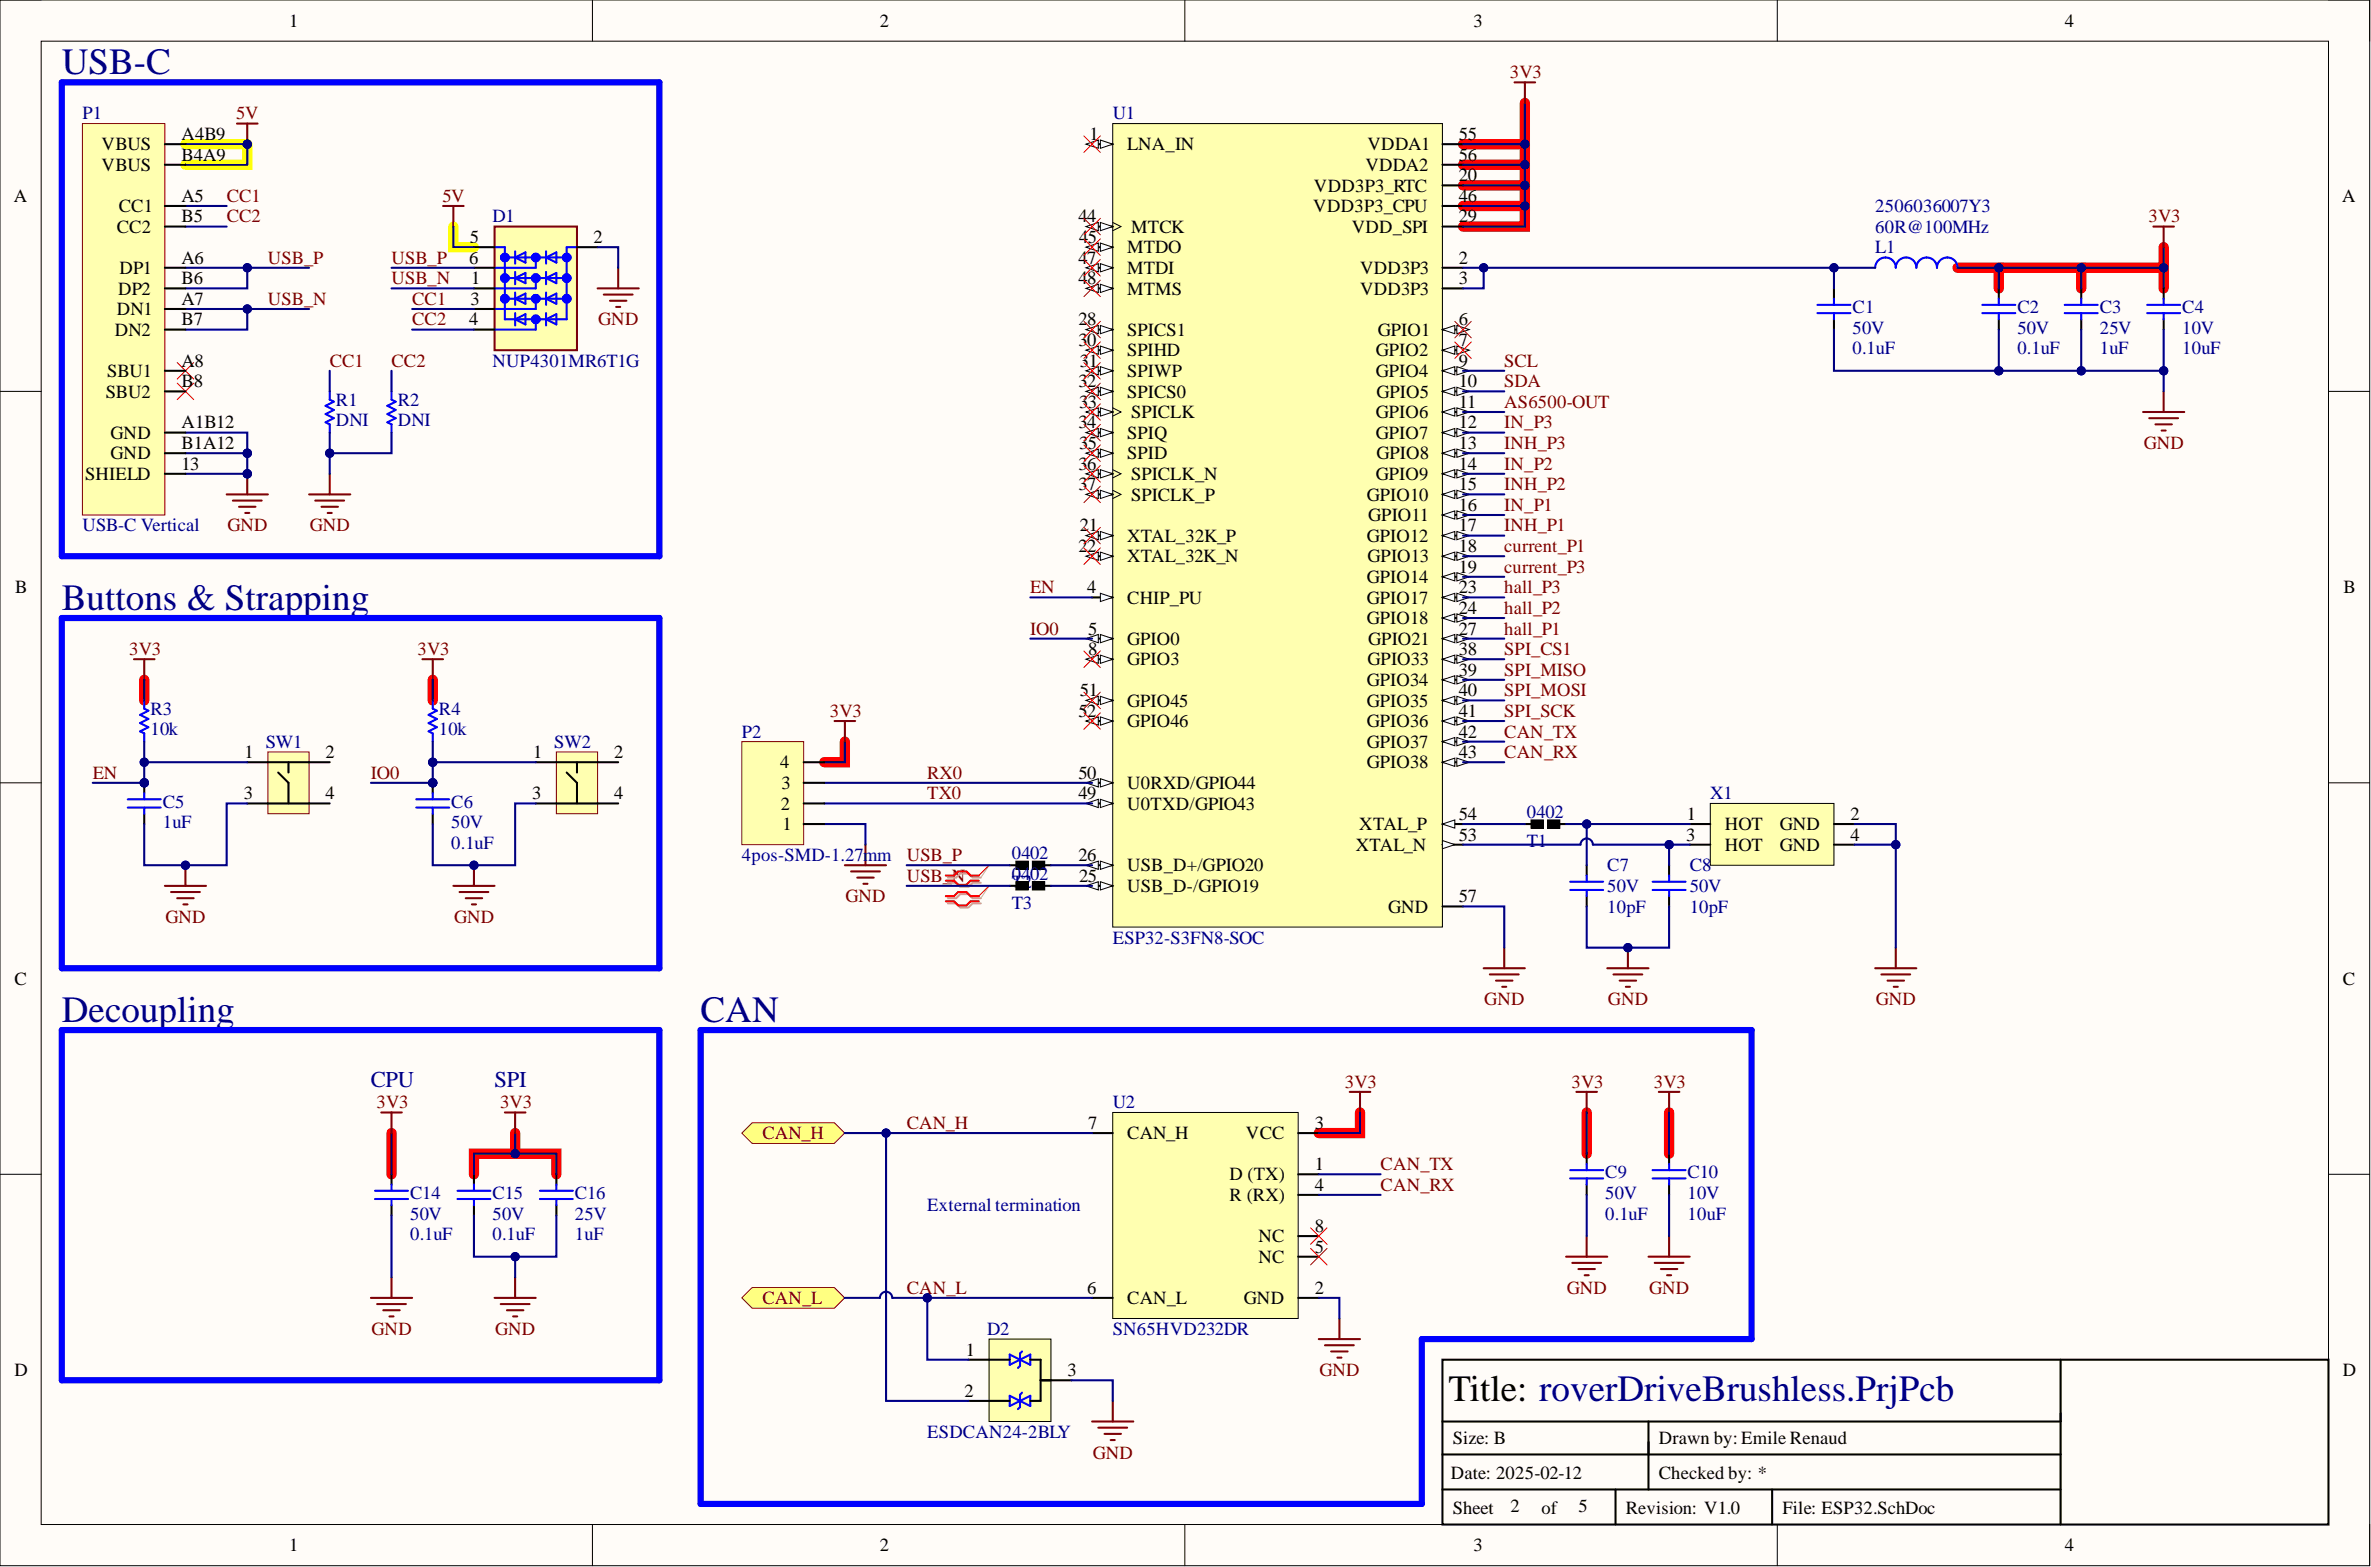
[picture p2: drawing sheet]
<svg xmlns="http://www.w3.org/2000/svg" width="292mm" height="193mm" viewBox="0 0 292 193" stroke-linecap="round" stroke-linejoin="round" font-family="sans-serif">
<defs><g id="words">
<g font-size="4.6" fill="#000080">
<text x="7.6" y="9.1">USB-C</text>
<text x="7.6" y="75.1">Buttons &amp; Strapping</text>
<text x="7.6" y="125.8">Decoupling</text>
<text x="86.3" y="125.8">CAN</text>
</g>
<text font-size="4.6" x="178.5" y="172.5">Title: roverDriveBrushless.PrjPcb</text>
<g font-size="2.8" fill="#000080">
<text x="45.7" y="133.9">CPU</text>
<text x="60.9" y="133.9">SPI</text>
</g>
<g font-size="2.3">
<text x="35.6" y="3.3">1</text>
<text x="108.4" y="3.3">2</text>
<text x="181.5" y="3.3">3</text>
<text x="254.4" y="3.3">4</text>
<text x="22.3" y="17.2">A4B9</text>
<text x="134.2" y="17.2">1</text>
<text x="179.7" y="17.2">55</text>
<text x="12.5" y="18.5">VBUS</text>
<text x="12.5" y="21.1">VBUS</text>
<text x="22.3" y="19.8">B4A9</text>
<text x="138.9" y="18.5">LNA_IN</text>
<text x="161.9" y="23.6">VDD3P3_RTC</text>
<text x="168.2" y="21.1">VDDA2</text>
<text x="168.5" y="18.5">VDDA1</text>
<text x="179.7" y="19.8">56</text>
<text x="179.7" y="22.3">20</text>
<text x="1.7" y="24.9">A</text>
<text x="14.4" y="28.7">CC2</text>
<text x="14.6" y="26.1">CC1</text>
<text x="22.3" y="24.9">A5</text>
<text x="22.3" y="27.4">B5</text>
<text x="57.9" y="29.9">5</text>
<text x="73.1" y="29.9">2</text>
<text x="132.9" y="27.4">44</text>
<text x="132.9" y="29.9">45</text>
<text x="139.4" y="28.7">MTCK</text>
<text x="161.8" y="26.1">VDD3P3_CPU</text>
<text x="166.5" y="28.7">VDD_SPI</text>
<text x="179.7" y="27.4">29</text>
<text x="179.7" y="24.9">46</text>
<text x="288.6" y="24.9">A</text>
<text x="14.7" y="33.7">DP1</text>
<text x="22.3" y="32.5">A6</text>
<text x="22.3" y="35">B6</text>
<text x="57.8" y="32.5">6</text>
<text x="58" y="35">1</text>
<text x="132.9" y="32.5">47</text>
<text x="132.9" y="35">48</text>
<text x="138.9" y="31.2">MTDO</text>
<text x="138.9" y="33.7">MTDI</text>
<text x="167.5" y="33.7">VDD3P3</text>
<text x="179.7" y="32.5">2</text>
<text x="179.7" y="35">3</text>
<text x="14.1" y="41.3">DN2</text>
<text x="14.4" y="38.8">DN1</text>
<text x="14.6" y="36.3">DP2</text>
<text x="22.3" y="37.5">A7</text>
<text x="22.3" y="40.1">B7</text>
<text x="57.8" y="40.1">4</text>
<text x="58" y="37.5">3</text>
<text x="132.9" y="40.1">28</text>
<text x="138.9" y="36.3">MTMS</text>
<text x="138.9" y="41.3">SPICS1</text>
<text x="167.5" y="36.3">VDD3P3</text>
<text x="169.7" y="41.3">GPIO1</text>
<text x="179.7" y="40.1">6</text>
<text x="13.2" y="46.4">SBU1</text>
<text x="22.3" y="45.2">A8</text>
<text x="22.3" y="47.7">B8</text>
<text x="132.9" y="42.6">30</text>
<text x="132.9" y="47.7">32</text>
<text x="133" y="45.2">31</text>
<text x="138.9" y="43.9">SPIHD</text>
<text x="138.9" y="46.4">SPIWP</text>
<text x="169.5" y="43.9">GPIO2</text>
<text x="169.5" y="46.4">GPIO4</text>
<text x="179.7" y="42.6">7</text>
<text x="179.7" y="45.2">9</text>
<text x="179.7" y="47.7">10</text>
<text x="13" y="49">SBU2</text>
<text x="22.3" y="52.8">A1B12</text>
<text x="132.9" y="52.8">34</text>
<text x="132.9" y="50.2">33</text>
<text x="138.9" y="49">SPICS0</text>
<text x="139.4" y="51.5">SPICLK</text>
<text x="169.5" y="51.5">GPIO6</text>
<text x="169.6" y="49">GPIO5</text>
<text x="179.7" y="50.2">11</text>
<text x="179.7" y="52.8">12</text>
<text x="10.5" y="59.1">SHIELD</text>
<text x="13.6" y="54">GND</text>
<text x="13.6" y="56.6">GND</text>
<text x="22.3" y="55.3">B1A12</text>
<text x="22.3" y="57.8">13</text>
<text x="132.9" y="57.8">36</text>
<text x="132.9" y="55.3">35</text>
<text x="138.9" y="54">SPIQ</text>
<text x="138.9" y="56.6">SPID</text>
<text x="139.4" y="59.1">SPICLK_N</text>
<text x="169.5" y="54">GPIO7</text>
<text x="169.5" y="59.1">GPIO9</text>
<text x="169.6" y="56.6">GPIO8</text>
<text x="179.7" y="55.3">13</text>
<text x="179.7" y="57.8">14</text>
<text x="132.9" y="60.4">37</text>
<text x="133" y="65.5">21</text>
<text x="139.4" y="61.6">SPICLK_P</text>
<text x="168.4" y="61.6">GPIO10</text>
<text x="168.6" y="64.2">GPIO11</text>
<text x="179.7" y="60.4">15</text>
<text x="179.7" y="62.9">16</text>
<text x="179.7" y="65.5">17</text>
<text x="132.9" y="68">22</text>
<text x="138.9" y="66.7">XTAL_32K_P</text>
<text x="138.9" y="69.3">XTAL_32K_N</text>
<text x="168.4" y="66.7">GPIO12</text>
<text x="168.4" y="71.8">GPIO14</text>
<text x="168.5" y="69.3">GPIO13</text>
<text x="179.7" y="68">18</text>
<text x="179.7" y="70.5">19</text>
<text x="1.9" y="73.1">B</text>
<text x="134" y="73.1">4</text>
<text x="138.9" y="74.3">CHIP_PU</text>
<text x="168.4" y="74.3">GPIO17</text>
<text x="168.4" y="76.9">GPIO18</text>
<text x="179.7" y="73.1">23</text>
<text x="179.7" y="75.6">24</text>
<text x="288.7" y="73.1">B</text>
<text x="134" y="78.1">5</text>
<text x="134" y="80.7">8</text>
<text x="138.9" y="79.4">GPIO0</text>
<text x="138.9" y="81.9">GPIO3</text>
<text x="168.5" y="81.9">GPIO33</text>
<text x="168.6" y="79.4">GPIO21</text>
<text x="179.7" y="78.1">27</text>
<text x="179.7" y="80.7">38</text>
<text x="179.7" y="83.2">39</text>
<text x="132.9" y="88.3">52</text>
<text x="133" y="85.7">51</text>
<text x="138.9" y="87">GPIO45</text>
<text x="138.9" y="89.6">GPIO46</text>
<text x="168.4" y="84.5">GPIO34</text>
<text x="168.4" y="87">GPIO35</text>
<text x="168.4" y="89.6">GPIO36</text>
<text x="179.7" y="85.7">40</text>
<text x="179.7" y="88.3">41</text>
<text x="30.1" y="93.4">1</text>
<text x="40.1" y="93.4">2</text>
<text x="65.7" y="93.4">1</text>
<text x="75.7" y="93.4">2</text>
<text x="96.1" y="94.6">4</text>
<text x="132.9" y="95.9">50</text>
<text x="168.4" y="92.1">GPIO37</text>
<text x="168.4" y="94.6">GPIO38</text>
<text x="179.7" y="90.8">42</text>
<text x="179.7" y="93.4">43</text>
<text x="30" y="98.4">3</text>
<text x="40.1" y="98.4">4</text>
<text x="65.6" y="98.4">3</text>
<text x="75.7" y="98.4">4</text>
<text x="96.2" y="99.7">2</text>
<text x="96.3" y="97.2">3</text>
<text x="132.9" y="98.4">49</text>
<text x="138.9" y="97.2">U0RXD/GPIO44</text>
<text x="138.9" y="99.7">U0TXD/GPIO43</text>
<text x="179.7" y="101">54</text>
<text x="207.8" y="101">1</text>
<text x="228" y="101">2</text>
<text x="96.4" y="102.2">1</text>
<text x="132.9" y="106">26</text>
<text x="138.9" y="107.3">USB_D+/GPIO20</text>
<text x="167" y="104.8">XTAL_N</text>
<text x="167.5" y="102.2">XTAL_P</text>
<text x="179.7" y="103.5">53</text>
<text x="207.7" y="103.5">3</text>
<text x="212.5" y="102.2">HOT</text>
<text x="212.5" y="104.8">HOT</text>
<text x="219.3" y="102.2">GND</text>
<text x="219.3" y="104.8">GND</text>
<text x="228" y="103.5">4</text>
<text x="132.9" y="108.6">25</text>
<text x="138.9" y="109.8">USB_D-/GPIO19</text>
<text x="171" y="112.4">GND</text>
<text x="179.7" y="111.1">57</text>
<text x="1.8" y="121.3">C</text>
<text x="288.6" y="121.3">C</text>
<text x="134" y="139">7</text>
<text x="138.9" y="140.3">CAN_H</text>
<text x="153.5" y="140.3">VCC</text>
<text x="162" y="139">3</text>
<text x="151.5" y="145.4">D (TX)</text>
<text x="151.5" y="147.9">R (RX)</text>
<text x="162" y="144.1">1</text>
<text x="162" y="146.6">4</text>
<text x="155" y="155.5">NC</text>
<text x="155" y="153">NC</text>
<text x="162" y="154.2">5</text>
<text x="162" y="151.7">8</text>
<text x="134" y="159.3">6</text>
<text x="138.9" y="160.6">CAN_L</text>
<text x="153.2" y="160.6">GND</text>
<text x="162" y="159.3">2</text>
<text x="119" y="166.9">1</text>
<text x="1.8" y="169.5">D</text>
<text x="118.8" y="172">2</text>
<text x="131.5" y="169.5">3</text>
<text x="288.6" y="169.5">D</text>
<text x="179" y="177.8">Size: B</text>
<text x="204.4" y="177.8">Drawn by: Emile Renaud</text>
<text x="178.7" y="182.2">Date: 2025-02-12</text>
<text x="204.4" y="182.2">Checked by: *</text>
<text x="35.6" y="191">1</text>
<text x="108.4" y="191">2</text>
<text x="179" y="186.5">Sheet</text>
<text x="181.5" y="191">3</text>
<text x="186.1" y="186.2">2</text>
<text x="189.9" y="186.5">of</text>
<text x="194.5" y="186.2">5</text>
<text x="200.3" y="186.5">Revision: V1.0</text>
<text x="219.6" y="186.5">File: ESP32.SchDoc</text>
<text x="254.4" y="191">4</text>
</g>
<g font-size="2.3" fill="#800000">
<text x="186" y="9.6">3V3</text>
<text x="29.1" y="14.7">5V</text>
<text x="27.9" y="24.9">CC1</text>
<text x="27.9" y="27.4">CC2</text>
<text x="54.5" y="24.9">5V</text>
<text x="264.7" y="27.4">3V3</text>
<text x="33" y="32.5">USB_P</text>
<text x="48.2" y="32.5">USB_P</text>
<text x="48.2" y="35">USB_N</text>
<text x="33" y="37.5">USB_N</text>
<text x="50.8" y="37.5">CC1</text>
<text x="50.8" y="40.1">CC2</text>
<text x="73.7" y="40.1">GND</text>
<text x="40.6" y="45.2">CC1</text>
<text x="48.2" y="45.2">CC2</text>
<text x="185.3" y="45.2">SCL</text>
<text x="185.3" y="47.7">SDA</text>
<text x="185.3" y="50.2">AS6500-OUT</text>
<text x="185.3" y="52.8">IN_P3</text>
<text x="185.3" y="57.8">IN_P2</text>
<text x="185.3" y="55.3">INH_P3</text>
<text x="264.1" y="55.3">GND</text>
<text x="28" y="65.5">GND</text>
<text x="38.2" y="65.5">GND</text>
<text x="185.3" y="60.4">INH_P2</text>
<text x="185.3" y="62.9">IN_P1</text>
<text x="185.3" y="65.5">INH_P1</text>
<text x="185.3" y="68">current_P1</text>
<text x="185.3" y="70.5">current_P3</text>
<text x="126.9" y="73.1">EN</text>
<text x="185.3" y="75.6">hall_P2</text>
<text x="185.3" y="73.1">hall_P3</text>
<text x="15.9" y="80.7">3V3</text>
<text x="51.4" y="80.7">3V3</text>
<text x="126.9" y="78.1">IO0</text>
<text x="185.3" y="83.2">SPI_MISO</text>
<text x="185.3" y="80.7">SPI_CS1</text>
<text x="185.3" y="78.1">hall_P1</text>
<text x="102.2" y="88.3">3V3</text>
<text x="185.3" y="88.3">SPI_SCK</text>
<text x="185.3" y="85.7">SPI_MOSI</text>
<text x="11.4" y="95.9">EN</text>
<text x="45.7" y="95.9">IO0</text>
<text x="114.2" y="95.9">RX0</text>
<text x="185.3" y="90.8">CAN_TX</text>
<text x="185.3" y="93.4">CAN_RX</text>
<text x="114.2" y="98.4">TX0</text>
<text x="111.7" y="106">USB_P</text>
<text x="20.4" y="113.7">GND</text>
<text x="55.9" y="113.7">GND</text>
<text x="104.2" y="111.1">GND</text>
<text x="111.7" y="108.6">USB_N</text>
<text x="182.9" y="123.8">GND</text>
<text x="198.1" y="123.8">GND</text>
<text x="231.1" y="123.8">GND</text>
<text x="46.4" y="136.5">3V3</text>
<text x="61.6" y="136.5">3V3</text>
<text x="165.7" y="134">3V3</text>
<text x="193.6" y="134">3V3</text>
<text x="203.8" y="134">3V3</text>
<text x="93.9" y="140.3">CAN_H</text>
<text x="111.7" y="139">CAN_H</text>
<text x="170.1" y="144.1">CAN_TX</text>
<text x="170.1" y="146.6">CAN_RX</text>
<text x="93.9" y="160.6">CAN_L</text>
<text x="111.7" y="159.3">CAN_L</text>
<text x="193" y="159.3">GND</text>
<text x="203.2" y="159.3">GND</text>
<text x="45.8" y="164.4">GND</text>
<text x="61" y="164.4">GND</text>
<text x="162.6" y="169.5">GND</text>
<text x="134.6" y="179.6">GND</text>
</g>
<g font-size="2.3" fill="#000080">
<text x="10.2" y="14.7">P1</text>
<text x="137.1" y="14.7">U1</text>
<text x="60.7" y="27.4">D1</text>
<text x="231" y="28.7">60R@100MHz</text>
<text x="231" y="26.1">2506036007Y3</text>
<text x="231" y="31.2">L1</text>
<text x="228.2" y="41.1">50V</text>
<text x="228.2" y="38.6">C1</text>
<text x="248.5" y="41.1">50V</text>
<text x="248.5" y="38.6">C2</text>
<text x="258.7" y="41.1">25V</text>
<text x="258.7" y="38.6">C3</text>
<text x="268.8" y="41.1">10V</text>
<text x="268.8" y="38.6">C4</text>
<text x="60.7" y="45.2">NUP4301MR6T1G</text>
<text x="228.2" y="43.6">0.1uF</text>
<text x="248.5" y="43.6">0.1uF</text>
<text x="258.7" y="43.6">1uF</text>
<text x="268.8" y="43.6">10uF</text>
<text x="41.4" y="52.5">DNI</text>
<text x="41.4" y="50">R1</text>
<text x="49" y="52.5">DNI</text>
<text x="49" y="50">R2</text>
<text x="10.2" y="65.5">USB-C Vertical</text>
<text x="18.5" y="88">R3</text>
<text x="54.1" y="88">R4</text>
<text x="18.5" y="90.6">10k</text>
<text x="32.7" y="92.1">SW1</text>
<text x="54.1" y="90.6">10k</text>
<text x="68.3" y="92.1">SW2</text>
<text x="91.4" y="90.8">P2</text>
<text x="20.1" y="102">1uF</text>
<text x="20.1" y="99.4">C5</text>
<text x="55.6" y="102">50V</text>
<text x="55.6" y="99.4">C6</text>
<text x="188.1" y="100.7">0402</text>
<text x="210.7" y="98.4">X1</text>
<text x="55.6" y="104.5">0.1uF</text>
<text x="91.4" y="106">4pos-SMD-1.27mm</text>
<text x="124.6" y="105.8">0402</text>
<text x="188.1" y="104.3">T1</text>
<text x="198" y="107.3">C7</text>
<text x="208.2" y="107.3">C8</text>
<text x="124.6" y="109.3">T2</text>
<text x="124.6" y="108.3">0402</text>
<text x="124.6" y="111.9">T3</text>
<text x="198" y="109.8">50V</text>
<text x="198" y="112.4">10pF</text>
<text x="208.2" y="109.8">50V</text>
<text x="208.2" y="112.4">10pF</text>
<text x="137.1" y="116.2">ESP32-S3FN8-SOC</text>
<text x="137.1" y="136.5">U2</text>
<text x="50.5" y="147.7">C14</text>
<text x="60.7" y="147.7">C15</text>
<text x="70.8" y="147.7">C16</text>
<text x="114.2" y="149.2">External termination</text>
<text x="197.8" y="147.7">50V</text>
<text x="197.8" y="145.1">C9</text>
<text x="207.9" y="147.7">10V</text>
<text x="207.9" y="145.1">C10</text>
<text x="50.5" y="150.2">50V</text>
<text x="50.5" y="152.7">0.1uF</text>
<text x="60.7" y="150.2">50V</text>
<text x="60.7" y="152.7">0.1uF</text>
<text x="70.8" y="150.2">25V</text>
<text x="70.8" y="152.7">1uF</text>
<text x="197.8" y="150.2">0.1uF</text>
<text x="207.9" y="150.2">10uF</text>
<text x="121.6" y="164.4">D2</text>
<text x="137.1" y="164.4">SN65HVD232DR</text>
<text x="114.2" y="177.1">ESDCAN24-2BLY</text>
</g>
</g></defs>
<path d="M0 0h291.9v192.8h-291.9z" fill-rule="evenodd" fill="#fffcf8"/>
<path d="M0 0h291.9v192.8h-291.9z" fill="none" stroke="#000" stroke-width=".12"/>
<path d="M5.1 5.1h281.8v182.6h-281.8z" fill-rule="evenodd" fill="#fffcf8"/>
<g fill="none" stroke="#000" stroke-width=".12">
<path d="M0 0h5.1M73 0v5.1M146 0v5.1M219 0v5.1M286.9 0h5v5.1M5.1 5.1h281.8v182.6h-281.8zM0 48.2h5.1M286.9 48.2h5M0 96.4h5.1M286.9 96.4h5M0 144.6h5.1M286.9 144.6h5"/>
<path d="M73 187.7v5.1M146 187.7v5.1M219 187.7v5.1M291.9 187.7v5.1"/>
</g>
<path d="M22.8 17.8h7.7v2.5h-7.7M55.8 27.9v2.5h2.6" fill="none" stroke="#ff0" stroke-width="1.3"/>
<g fill="none" stroke="#f00" stroke-width="1.3">
<path d="M187.9 12.7v5.1h-7.7M187.9 17.8v2.5h-7.7M187.9 20.3v2.5h-7.7M187.9 22.8v2.6h-7.7M187.9 25.4v2.5h-7.7M241.2 33h5v2.5M246.2 33h10.2v2.5M256.4 33h10.2v2.5M266.6 30.4v2.6M17.8 83.7v2.6M53.3 83.7v2.6M104.1 91.3v2.6h-2.6"/>
<path d="M48.2 139.5v5.1M63.5 139.5v2.6h-5.1v2.5M167.5 137v2.5h-5M195.5 137v5.1M205.6 137v5.1M63.5 142.1h5v2.5"/>
</g>
<path d="M177.7 167.4h109.2v20.3h-109.2zM177.7 175.1h76.2M177.7 179.1h76.2M203.1 175.1v8.3M253.9 167.4v20.3M177.7 183.4h76.2M199 183.4v4.3M218.3 183.4v4.3" fill="none" stroke="#000" stroke-width=".25"/>
<path d="M137.1 15.2h40.6v99h-40.6z" fill-rule="evenodd" fill="#ffffb0"/>
<path d="M137.1 15.2h40.6v99h-40.6z" fill="none" stroke="#000" stroke-width=".12"/>
<path d="M134.5 73.6h2.6" fill="none" stroke="#000" stroke-width=".25"/>
<path d="M135.6 73.1l1.5 .5-1.5 .5z" fill="#f8fcff"/>
<path d="M135.6 73.1l1.5 .5-1.5 .5z" fill="none" stroke="#000" stroke-width=".12"/>
<path d="M134.5 17.8h2.6" fill="none" stroke="#000" stroke-width=".25"/>
<path d="M135.6 17.2l1.5 .6-1.5 .5z" fill="#f8fcff"/>
<path d="M135.6 17.2l1.5 .6-1.5 .5z" fill="none" stroke="#000" stroke-width=".12"/>
<path d="M133.8 17.8l1.5-.6v1.1z" fill="#f8fcff"/>
<path d="M133.8 17.8l1.5-.6v1.1z" fill="none" stroke="#000" stroke-width=".12"/>
<path d="M177.7 101.5h2.5" fill="none" stroke="#000" stroke-width=".25"/>
<path d="M177.7 101.5l1.5-.5v1z" fill="#f8fcff"/>
<path d="M177.7 101.5l1.5-.5v1z" fill="none" stroke="#000" stroke-width=".12"/>
<path d="M177.7 104h2.5" fill="none" stroke="#000" stroke-width=".25"/>
<path d="M177.7 103.5l1.5 .5-1.5 .5z" fill="#f8fcff"/>
<path d="M177.7 103.5l1.5 .5-1.5 .5z" fill="none" stroke="#000" stroke-width=".12"/>
<path d="M134.5 66h2.6" fill="none" stroke="#000" stroke-width=".25"/>
<path d="M135.6 65.5l1.5 .5-1.5 .5z" fill="#f8fcff"/>
<path d="M135.6 65.5l1.5 .5-1.5 .5z" fill="none" stroke="#000" stroke-width=".12"/>
<path d="M133.8 66l1.5-.5v1z" fill="#f8fcff"/>
<path d="M133.8 66l1.5-.5v1z" fill="none" stroke="#000" stroke-width=".12"/>
<path d="M134.5 68.5h2.6" fill="none" stroke="#000" stroke-width=".25"/>
<path d="M135.6 68l1.5 .5-1.5 .5z" fill="#f8fcff"/>
<path d="M135.6 68l1.5 .5-1.5 .5z" fill="none" stroke="#000" stroke-width=".12"/>
<path d="M133.8 68.5l1.5-.5v1z" fill="#f8fcff"/>
<path d="M133.8 68.5l1.5-.5v1z" fill="none" stroke="#000" stroke-width=".12"/>
<path d="M134.5 27.9h2.6" fill="none" stroke="#000" stroke-width=".25"/>
<path d="M135.6 27.4l1.5 .5-1.5 .5z" fill="#f8fcff"/>
<path d="M135.6 27.4l1.5 .5-1.5 .5z" fill="none" stroke="#000" stroke-width=".12"/>
<path d="M133.8 27.9l1.5-.5v1z" fill="#f8fcff"/>
<path d="M133.8 27.9l1.5-.5v1zM137.1 27.4l1 .5-1 .5" fill="none" stroke="#000" stroke-width=".12"/>
<path d="M134.5 30.4h2.6" fill="none" stroke="#000" stroke-width=".25"/>
<path d="M135.6 29.9l1.5 .5-1.5 .5z" fill="#f8fcff"/>
<path d="M135.6 29.9l1.5 .5-1.5 .5z" fill="none" stroke="#000" stroke-width=".12"/>
<path d="M133.8 30.4l1.5-.5v1z" fill="#f8fcff"/>
<path d="M133.8 30.4l1.5-.5v1z" fill="none" stroke="#000" stroke-width=".12"/>
<path d="M134.5 33h2.6" fill="none" stroke="#000" stroke-width=".25"/>
<path d="M135.6 32.5l1.5 .5-1.5 .5z" fill="#f8fcff"/>
<path d="M135.6 32.5l1.5 .5-1.5 .5z" fill="none" stroke="#000" stroke-width=".12"/>
<path d="M133.8 33l1.5-.5v1z" fill="#f8fcff"/>
<path d="M133.8 33l1.5-.5v1z" fill="none" stroke="#000" stroke-width=".12"/>
<path d="M134.5 35.5h2.6" fill="none" stroke="#000" stroke-width=".25"/>
<path d="M135.6 35l1.5 .5-1.5 .5z" fill="#f8fcff"/>
<path d="M135.6 35l1.5 .5-1.5 .5z" fill="none" stroke="#000" stroke-width=".12"/>
<path d="M133.8 35.5l1.5-.5v1z" fill="#f8fcff"/>
<path d="M133.8 35.5l1.5-.5v1z" fill="none" stroke="#000" stroke-width=".12"/>
<path d="M134.5 96.4h2.6" fill="none" stroke="#000" stroke-width=".25"/>
<path d="M135.6 95.9l1.5 .5-1.5 .5z" fill="#f8fcff"/>
<path d="M135.6 95.9l1.5 .5-1.5 .5z" fill="none" stroke="#000" stroke-width=".12"/>
<path d="M133.8 96.4l1.5-.5v1z" fill="#f8fcff"/>
<path d="M133.8 96.4l1.5-.5v1z" fill="none" stroke="#000" stroke-width=".12"/>
<path d="M134.5 98.9h2.6" fill="none" stroke="#000" stroke-width=".25"/>
<path d="M135.6 98.4l1.5 .5-1.5 .5z" fill="#f8fcff"/>
<path d="M135.6 98.4l1.5 .5-1.5 .5z" fill="none" stroke="#000" stroke-width=".12"/>
<path d="M133.8 98.9l1.5-.5v1z" fill="#f8fcff"/>
<path d="M133.8 98.9l1.5-.5v1z" fill="none" stroke="#000" stroke-width=".12"/>
<path d="M134.5 60.9h2.6" fill="none" stroke="#000" stroke-width=".25"/>
<path d="M135.6 60.4l1.5 .5-1.5 .5z" fill="#f8fcff"/>
<path d="M135.6 60.4l1.5 .5-1.5 .5z" fill="none" stroke="#000" stroke-width=".12"/>
<path d="M133.8 60.9l1.5-.5v1z" fill="#f8fcff"/>
<path d="M133.8 60.9l1.5-.5v1zM137.1 60.4l1 .5-1 .5" fill="none" stroke="#000" stroke-width=".12"/>
<path d="M134.5 58.3h2.6" fill="none" stroke="#000" stroke-width=".25"/>
<path d="M135.6 57.8l1.5 .5-1.5 .6z" fill="#f8fcff"/>
<path d="M135.6 57.8l1.5 .5-1.5 .6z" fill="none" stroke="#000" stroke-width=".12"/>
<path d="M133.8 58.3l1.5-.5v1.1z" fill="#f8fcff"/>
<path d="M133.8 58.3l1.5-.5v1.1zM137.1 57.8l1 .5-1 .6" fill="none" stroke="#000" stroke-width=".12"/>
<path d="M134.5 43.1h2.6" fill="none" stroke="#000" stroke-width=".25"/>
<path d="M135.6 42.6l1.5 .5-1.5 .5z" fill="#f8fcff"/>
<path d="M135.6 42.6l1.5 .5-1.5 .5z" fill="none" stroke="#000" stroke-width=".12"/>
<path d="M133.8 43.1l1.5-.5v1z" fill="#f8fcff"/>
<path d="M133.8 43.1l1.5-.5v1z" fill="none" stroke="#000" stroke-width=".12"/>
<path d="M134.5 45.7h2.6" fill="none" stroke="#000" stroke-width=".25"/>
<path d="M135.6 45.2l1.5 .5-1.5 .5z" fill="#f8fcff"/>
<path d="M135.6 45.2l1.5 .5-1.5 .5z" fill="none" stroke="#000" stroke-width=".12"/>
<path d="M133.8 45.7l1.5-.5v1z" fill="#f8fcff"/>
<path d="M133.8 45.7l1.5-.5v1z" fill="none" stroke="#000" stroke-width=".12"/>
<path d="M134.5 48.2h2.6" fill="none" stroke="#000" stroke-width=".25"/>
<path d="M135.6 47.7l1.5 .5-1.5 .5z" fill="#f8fcff"/>
<path d="M135.6 47.7l1.5 .5-1.5 .5z" fill="none" stroke="#000" stroke-width=".12"/>
<path d="M133.8 48.2l1.5-.5v1z" fill="#f8fcff"/>
<path d="M133.8 48.2l1.5-.5v1z" fill="none" stroke="#000" stroke-width=".12"/>
<path d="M134.5 40.6h2.6" fill="none" stroke="#000" stroke-width=".25"/>
<path d="M135.6 40.1l1.5 .5-1.5 .5z" fill="#f8fcff"/>
<path d="M135.6 40.1l1.5 .5-1.5 .5z" fill="none" stroke="#000" stroke-width=".12"/>
<path d="M133.8 40.6l1.5-.5v1z" fill="#f8fcff"/>
<path d="M133.8 40.6l1.5-.5v1z" fill="none" stroke="#000" stroke-width=".12"/>
<path d="M134.5 50.7h2.6" fill="none" stroke="#000" stroke-width=".25"/>
<path d="M135.6 50.2l1.5 .5-1.5 .5z" fill="#f8fcff"/>
<path d="M135.6 50.2l1.5 .5-1.5 .5z" fill="none" stroke="#000" stroke-width=".12"/>
<path d="M133.8 50.7l1.5-.5v1z" fill="#f8fcff"/>
<path d="M133.8 50.7l1.5-.5v1zM137.1 50.2l1 .5-1 .5" fill="none" stroke="#000" stroke-width=".12"/>
<path d="M134.5 53.3h2.6" fill="none" stroke="#000" stroke-width=".25"/>
<path d="M135.6 52.8l1.5 .5-1.5 .5z" fill="#f8fcff"/>
<path d="M135.6 52.8l1.5 .5-1.5 .5z" fill="none" stroke="#000" stroke-width=".12"/>
<path d="M133.8 53.3l1.5-.5v1z" fill="#f8fcff"/>
<path d="M133.8 53.3l1.5-.5v1z" fill="none" stroke="#000" stroke-width=".12"/>
<path d="M134.5 55.8h2.6" fill="none" stroke="#000" stroke-width=".25"/>
<path d="M135.6 55.3l1.5 .5-1.5 .5z" fill="#f8fcff"/>
<path d="M135.6 55.3l1.5 .5-1.5 .5z" fill="none" stroke="#000" stroke-width=".12"/>
<path d="M133.8 55.8l1.5-.5v1z" fill="#f8fcff"/>
<path d="M133.8 55.8l1.5-.5v1z" fill="none" stroke="#000" stroke-width=".12"/>
<path d="M177.7 17.8h2.5M177.7 20.3h2.5M177.7 27.9h2.5M177.7 33h2.5M177.7 35.5h2.5M177.7 25.4h2.5M177.7 22.8h2.5M134.5 78.6h2.6" fill="none" stroke="#000" stroke-width=".25"/>
<path d="M135.6 78.1l1.5 .5-1.5 .6z" fill="#f8fcff"/>
<path d="M135.6 78.1l1.5 .5-1.5 .6z" fill="none" stroke="#000" stroke-width=".12"/>
<path d="M133.8 78.6l1.5-.5v1.1z" fill="#f8fcff"/>
<path d="M133.8 78.6l1.5-.5v1.1z" fill="none" stroke="#000" stroke-width=".12"/>
<path d="M177.7 40.6h2.5" fill="none" stroke="#000" stroke-width=".25"/>
<path d="M177.7 40.6l1.5-.5v1z" fill="#f8fcff"/>
<path d="M177.7 40.6l1.5-.5v1z" fill="none" stroke="#000" stroke-width=".12"/>
<path d="M179.5 40.1l1.5 .5-1.5 .5z" fill="#f8fcff"/>
<path d="M179.5 40.1l1.5 .5-1.5 .5z" fill="none" stroke="#000" stroke-width=".12"/>
<path d="M177.7 43.1h2.5" fill="none" stroke="#000" stroke-width=".25"/>
<path d="M177.7 43.1l1.5-.5v1z" fill="#f8fcff"/>
<path d="M177.7 43.1l1.5-.5v1z" fill="none" stroke="#000" stroke-width=".12"/>
<path d="M179.5 42.6l1.5 .5-1.5 .5z" fill="#f8fcff"/>
<path d="M179.5 42.6l1.5 .5-1.5 .5z" fill="none" stroke="#000" stroke-width=".12"/>
<path d="M134.5 81.2h2.6" fill="none" stroke="#000" stroke-width=".25"/>
<path d="M135.6 80.7l1.5 .5-1.5 .5z" fill="#f8fcff"/>
<path d="M135.6 80.7l1.5 .5-1.5 .5z" fill="none" stroke="#000" stroke-width=".12"/>
<path d="M133.8 81.2l1.5-.5v1z" fill="#f8fcff"/>
<path d="M133.8 81.2l1.5-.5v1z" fill="none" stroke="#000" stroke-width=".12"/>
<path d="M177.7 45.7h2.5" fill="none" stroke="#000" stroke-width=".25"/>
<path d="M177.7 45.7l1.5-.5v1z" fill="#f8fcff"/>
<path d="M177.7 45.7l1.5-.5v1z" fill="none" stroke="#000" stroke-width=".12"/>
<path d="M179.5 45.2l1.5 .5-1.5 .5z" fill="#f8fcff"/>
<path d="M179.5 45.2l1.5 .5-1.5 .5z" fill="none" stroke="#000" stroke-width=".12"/>
<path d="M177.7 48.2h2.5" fill="none" stroke="#000" stroke-width=".25"/>
<path d="M177.7 48.2l1.5-.5v1z" fill="#f8fcff"/>
<path d="M177.7 48.2l1.5-.5v1z" fill="none" stroke="#000" stroke-width=".12"/>
<path d="M179.5 47.7l1.5 .5-1.5 .5z" fill="#f8fcff"/>
<path d="M179.5 47.7l1.5 .5-1.5 .5z" fill="none" stroke="#000" stroke-width=".12"/>
<path d="M177.7 50.7h2.5" fill="none" stroke="#000" stroke-width=".25"/>
<path d="M177.7 50.7l1.5-.5v1z" fill="#f8fcff"/>
<path d="M177.7 50.7l1.5-.5v1z" fill="none" stroke="#000" stroke-width=".12"/>
<path d="M179.5 50.2l1.5 .5-1.5 .5z" fill="#f8fcff"/>
<path d="M179.5 50.2l1.5 .5-1.5 .5z" fill="none" stroke="#000" stroke-width=".12"/>
<path d="M177.7 53.3h2.5" fill="none" stroke="#000" stroke-width=".25"/>
<path d="M177.7 53.3l1.5-.5v1z" fill="#f8fcff"/>
<path d="M177.7 53.3l1.5-.5v1z" fill="none" stroke="#000" stroke-width=".12"/>
<path d="M179.5 52.8l1.5 .5-1.5 .5z" fill="#f8fcff"/>
<path d="M179.5 52.8l1.5 .5-1.5 .5z" fill="none" stroke="#000" stroke-width=".12"/>
<path d="M177.7 55.8h2.5" fill="none" stroke="#000" stroke-width=".25"/>
<path d="M177.7 55.8l1.5-.5v1z" fill="#f8fcff"/>
<path d="M177.7 55.8l1.5-.5v1z" fill="none" stroke="#000" stroke-width=".12"/>
<path d="M179.5 55.3l1.5 .5-1.5 .5z" fill="#f8fcff"/>
<path d="M179.5 55.3l1.5 .5-1.5 .5z" fill="none" stroke="#000" stroke-width=".12"/>
<path d="M177.7 58.3h2.5" fill="none" stroke="#000" stroke-width=".25"/>
<path d="M177.7 58.3l1.5-.5v1.1z" fill="#f8fcff"/>
<path d="M177.7 58.3l1.5-.5v1.1z" fill="none" stroke="#000" stroke-width=".12"/>
<path d="M179.5 57.8l1.5 .5-1.5 .6z" fill="#f8fcff"/>
<path d="M179.5 57.8l1.5 .5-1.5 .6z" fill="none" stroke="#000" stroke-width=".12"/>
<path d="M177.7 60.9h2.5" fill="none" stroke="#000" stroke-width=".25"/>
<path d="M177.7 60.9l1.5-.5v1z" fill="#f8fcff"/>
<path d="M177.7 60.9l1.5-.5v1z" fill="none" stroke="#000" stroke-width=".12"/>
<path d="M179.5 60.4l1.5 .5-1.5 .5z" fill="#f8fcff"/>
<path d="M179.5 60.4l1.5 .5-1.5 .5z" fill="none" stroke="#000" stroke-width=".12"/>
<path d="M177.7 63.4h2.5" fill="none" stroke="#000" stroke-width=".25"/>
<path d="M177.7 63.4l1.5-.5v1z" fill="#f8fcff"/>
<path d="M177.7 63.4l1.5-.5v1z" fill="none" stroke="#000" stroke-width=".12"/>
<path d="M179.5 62.9l1.5 .5-1.5 .5z" fill="#f8fcff"/>
<path d="M179.5 62.9l1.5 .5-1.5 .5z" fill="none" stroke="#000" stroke-width=".12"/>
<path d="M177.7 66h2.5" fill="none" stroke="#000" stroke-width=".25"/>
<path d="M177.7 66l1.5-.5v1z" fill="#f8fcff"/>
<path d="M177.7 66l1.5-.5v1z" fill="none" stroke="#000" stroke-width=".12"/>
<path d="M179.5 65.5l1.5 .5-1.5 .5z" fill="#f8fcff"/>
<path d="M179.5 65.5l1.5 .5-1.5 .5z" fill="none" stroke="#000" stroke-width=".12"/>
<path d="M177.7 68.5h2.5" fill="none" stroke="#000" stroke-width=".25"/>
<path d="M177.7 68.5l1.5-.5v1z" fill="#f8fcff"/>
<path d="M177.7 68.5l1.5-.5v1z" fill="none" stroke="#000" stroke-width=".12"/>
<path d="M179.5 68l1.5 .5-1.5 .5z" fill="#f8fcff"/>
<path d="M179.5 68l1.5 .5-1.5 .5z" fill="none" stroke="#000" stroke-width=".12"/>
<path d="M177.7 71h2.5" fill="none" stroke="#000" stroke-width=".25"/>
<path d="M177.7 71l1.5-.5v1z" fill="#f8fcff"/>
<path d="M177.7 71l1.5-.5v1z" fill="none" stroke="#000" stroke-width=".12"/>
<path d="M179.5 70.5l1.5 .5-1.5 .5z" fill="#f8fcff"/>
<path d="M179.5 70.5l1.5 .5-1.5 .5z" fill="none" stroke="#000" stroke-width=".12"/>
<path d="M177.7 73.6h2.5" fill="none" stroke="#000" stroke-width=".25"/>
<path d="M177.7 73.6l1.5-.5v1z" fill="#f8fcff"/>
<path d="M177.7 73.6l1.5-.5v1z" fill="none" stroke="#000" stroke-width=".12"/>
<path d="M179.5 73.1l1.5 .5-1.5 .5z" fill="#f8fcff"/>
<path d="M179.5 73.1l1.5 .5-1.5 .5z" fill="none" stroke="#000" stroke-width=".12"/>
<path d="M177.7 76.1h2.5" fill="none" stroke="#000" stroke-width=".25"/>
<path d="M177.7 76.1l1.5-.5v1z" fill="#f8fcff"/>
<path d="M177.7 76.1l1.5-.5v1z" fill="none" stroke="#000" stroke-width=".12"/>
<path d="M179.5 75.6l1.5 .5-1.5 .5z" fill="#f8fcff"/>
<path d="M179.5 75.6l1.5 .5-1.5 .5z" fill="none" stroke="#000" stroke-width=".12"/>
<path d="M134.5 109.1h2.6" fill="none" stroke="#000" stroke-width=".25"/>
<path d="M135.6 108.6l1.5 .5-1.5 .5z" fill="#f8fcff"/>
<path d="M135.6 108.6l1.5 .5-1.5 .5z" fill="none" stroke="#000" stroke-width=".12"/>
<path d="M133.8 109.1l1.5-.5v1z" fill="#f8fcff"/>
<path d="M133.8 109.1l1.5-.5v1z" fill="none" stroke="#000" stroke-width=".12"/>
<path d="M134.5 106.6h2.6" fill="none" stroke="#000" stroke-width=".25"/>
<path d="M135.6 106l1.5 .6-1.5 .5z" fill="#f8fcff"/>
<path d="M135.6 106l1.5 .6-1.5 .5z" fill="none" stroke="#000" stroke-width=".12"/>
<path d="M133.8 106.6l1.5-.6v1.1z" fill="#f8fcff"/>
<path d="M133.8 106.6l1.5-.6v1.1z" fill="none" stroke="#000" stroke-width=".12"/>
<path d="M177.7 78.6h2.5" fill="none" stroke="#000" stroke-width=".25"/>
<path d="M177.7 78.6l1.5-.5v1.1z" fill="#f8fcff"/>
<path d="M177.7 78.6l1.5-.5v1.1z" fill="none" stroke="#000" stroke-width=".12"/>
<path d="M179.5 78.1l1.5 .5-1.5 .6z" fill="#f8fcff"/>
<path d="M179.5 78.1l1.5 .5-1.5 .6z" fill="none" stroke="#000" stroke-width=".12"/>
<path d="M177.7 81.2h2.5" fill="none" stroke="#000" stroke-width=".25"/>
<path d="M177.7 81.2l1.5-.5v1z" fill="#f8fcff"/>
<path d="M177.7 81.2l1.5-.5v1z" fill="none" stroke="#000" stroke-width=".12"/>
<path d="M179.5 80.7l1.5 .5-1.5 .5z" fill="#f8fcff"/>
<path d="M179.5 80.7l1.5 .5-1.5 .5z" fill="none" stroke="#000" stroke-width=".12"/>
<path d="M177.7 83.7h2.5" fill="none" stroke="#000" stroke-width=".25"/>
<path d="M177.7 83.7l1.5-.5v1z" fill="#f8fcff"/>
<path d="M177.7 83.7l1.5-.5v1z" fill="none" stroke="#000" stroke-width=".12"/>
<path d="M179.5 83.2l1.5 .5-1.5 .5z" fill="#f8fcff"/>
<path d="M179.5 83.2l1.5 .5-1.5 .5z" fill="none" stroke="#000" stroke-width=".12"/>
<path d="M177.7 86.3h2.5" fill="none" stroke="#000" stroke-width=".25"/>
<path d="M177.7 86.3l1.5-.6v1.1z" fill="#f8fcff"/>
<path d="M177.7 86.3l1.5-.6v1.1z" fill="none" stroke="#000" stroke-width=".12"/>
<path d="M179.5 85.7l1.5 .6-1.5 .5z" fill="#f8fcff"/>
<path d="M179.5 85.7l1.5 .6-1.5 .5z" fill="none" stroke="#000" stroke-width=".12"/>
<path d="M177.7 88.8h2.5" fill="none" stroke="#000" stroke-width=".25"/>
<path d="M177.7 88.8l1.5-.5v1z" fill="#f8fcff"/>
<path d="M177.7 88.8l1.5-.5v1z" fill="none" stroke="#000" stroke-width=".12"/>
<path d="M179.5 88.3l1.5 .5-1.5 .5z" fill="#f8fcff"/>
<path d="M179.5 88.3l1.5 .5-1.5 .5z" fill="none" stroke="#000" stroke-width=".12"/>
<path d="M177.7 91.3h2.5" fill="none" stroke="#000" stroke-width=".25"/>
<path d="M177.7 91.3l1.5-.5v1z" fill="#f8fcff"/>
<path d="M177.7 91.3l1.5-.5v1z" fill="none" stroke="#000" stroke-width=".12"/>
<path d="M179.5 90.8l1.5 .5-1.5 .5z" fill="#f8fcff"/>
<path d="M179.5 90.8l1.5 .5-1.5 .5z" fill="none" stroke="#000" stroke-width=".12"/>
<path d="M177.7 93.9h2.5" fill="none" stroke="#000" stroke-width=".25"/>
<path d="M177.7 93.9l1.5-.5v1z" fill="#f8fcff"/>
<path d="M177.7 93.9l1.5-.5v1z" fill="none" stroke="#000" stroke-width=".12"/>
<path d="M179.5 93.4l1.5 .5-1.5 .5z" fill="#f8fcff"/>
<path d="M179.5 93.4l1.5 .5-1.5 .5z" fill="none" stroke="#000" stroke-width=".12"/>
<path d="M134.5 86.3h2.6" fill="none" stroke="#000" stroke-width=".25"/>
<path d="M135.6 85.7l1.5 .6-1.5 .5z" fill="#f8fcff"/>
<path d="M135.6 85.7l1.5 .6-1.5 .5z" fill="none" stroke="#000" stroke-width=".12"/>
<path d="M133.8 86.3l1.5-.6v1.1z" fill="#f8fcff"/>
<path d="M133.8 86.3l1.5-.6v1.1z" fill="none" stroke="#000" stroke-width=".12"/>
<path d="M134.5 88.8h2.6" fill="none" stroke="#000" stroke-width=".25"/>
<path d="M135.6 88.3l1.5 .5-1.5 .5z" fill="#f8fcff"/>
<path d="M135.6 88.3l1.5 .5-1.5 .5z" fill="none" stroke="#000" stroke-width=".12"/>
<path d="M133.8 88.8l1.5-.5v1z" fill="#f8fcff"/>
<path d="M133.8 88.8l1.5-.5v1z" fill="none" stroke="#000" stroke-width=".12"/>
<path d="M177.7 111.6h2.5" fill="none" stroke="#000" stroke-width=".25"/>
<path d="M210.7 98.9h15.2v7.7h-15.2z" fill-rule="evenodd" fill="#ffffb0"/>
<path d="M210.7 98.9h15.2v7.7h-15.2z" fill="none" stroke="#000" stroke-width=".12"/>
<path d="M208.2 101.5h2.5M208.2 104h2.5M225.9 101.5h2.6M225.9 104h2.6" fill="none" stroke="#000" stroke-width=".25"/>
<path d="M198 119.2h5.1M198.8 120h3.5M200.6 116.7v2.5M231 119.2h5.1M231.8 120h3.5M233.6 116.7v2.5M199.5 120.8h2.1M200.3 121.5h.5M232.5 120.8h2.1M233.3 121.5h.5" fill="none" stroke="#800000" stroke-width=".25"/>
<circle cx="200.6" cy="116.7" r=".51" fill="#000080"/>
<circle cx="200.6" cy="116.7" r=".51" fill="none" stroke="#000080" stroke-width=".12"/>
<path d="M187.9 101.5h1.2M191.7 101.5h1.2M195.5 106.6v1.2M195.5 110.4v1.2M205.6 106.6v1.2M205.6 110.4v1.2" fill="none" stroke="#000" stroke-width=".25"/>
<g fill="#000">
<path d="M188.6 101h1.5v1h-1.5z" fill-rule="evenodd"/>
<path d="M190.7 101h1.5v1h-1.5z" fill-rule="evenodd"/>
</g>
<path d="M188.6 101h1.5v1h-1.5zM190.7 101h1.5v1h-1.5z" fill="none" stroke="#000" stroke-width=".12"/>
<path d="M17.8 86.3v1l.5 .2-1 .5 1 .5-1 .5 1 .6-1 .5 .5 .2v1M193.4 108.6h4.1M193.4 109.6h4.1M195.5 107.8v.8M195.5 109.6v.8M203.6 108.6h4.1M203.6 109.6h4.1M205.6 107.8v.8M205.6 109.6v.8" fill="none" stroke="#00f" stroke-width=".25"/>
<path d="M182.8 119.2h5.1M183.5 120h3.6M185.3 116.7v2.5M184.3 120.8h2M185.1 121.5h.5" fill="none" stroke="#800000" stroke-width=".25"/>
<circle cx="17.8" cy="96.4" r=".51" fill="#000080"/>
<circle cx="17.8" cy="96.4" r=".51" fill="none" stroke="#000080" stroke-width=".12"/>
<path d="M17.8 96.4v1.3M17.8 100.2v1.3" fill="none" stroke="#000" stroke-width=".25"/>
<circle cx="17.8" cy="96.4" r=".51" fill="#000080"/>
<circle cx="17.8" cy="96.4" r=".51" fill="none" stroke="#000080" stroke-width=".12"/>
<path d="M15.7 98.4h4.1M15.7 99.4h4.1M17.8 97.7v.7M17.8 99.4v.8" fill="none" stroke="#00f" stroke-width=".25"/>
<path d="M20.3 109.1h5.1M21.1 109.8h3.5M21.8 110.6h2.1M22.6 111.4h.5M22.8 106.6v2.5" fill="none" stroke="#800000" stroke-width=".25"/>
<circle cx="22.8" cy="106.6" r=".51" fill="#000080"/>
<circle cx="22.8" cy="106.6" r=".51" fill="none" stroke="#000080" stroke-width=".12"/>
<path d="M53.3 86.3v1l.5 .2-1 .5 1 .5-1 .5 1 .6-1 .5 .5 .2v1" fill="none" stroke="#00f" stroke-width=".25"/>
<path d="M55.8 109.1h5.1M56.6 109.8h3.6M57.4 110.6h2M58.1 111.4h.5M58.4 106.6v2.5" fill="none" stroke="#800000" stroke-width=".25"/>
<circle cx="58.4" cy="106.6" r=".51" fill="#000080"/>
<circle cx="58.4" cy="106.6" r=".51" fill="none" stroke="#000080" stroke-width=".12"/>
<path d="M7.6 76.1h73.6v43.1h-73.6z" fill="none" stroke="#00f" stroke-width=".76"/>
<path d="M40.6 48.2v1l.5 .3-1 .5 1 .5-1 .5 1 .5-1 .5 .5 .3v1M48.2 48.2v1l.5 .3-1 .5 1 .5-1 .5 1 .5-1 .5 .5 .3v1" fill="none" stroke="#00f" stroke-width=".25"/>
<path d="M40.6 58.3v2.6M38.1 60.9h5.1M38.8 61.6h3.6M39.6 62.4h2M40.4 63.2h.5" fill="none" stroke="#800000" stroke-width=".25"/>
<path d="M60.9 27.9h10.2v15.2h-10.2z" fill-rule="evenodd" fill="#ffffb0"/>
<path d="M60.9 27.9h10.2v15.2h-10.2zM30.5 58.3v2.6M27.9 60.9h5.1M28.7 61.6h3.5M29.4 62.4h2.1M30.2 63.2h.5" fill="none" stroke="#800000" stroke-width=".25"/>
<g fill="none" stroke="#00f" stroke-width=".25">
<path d="M60.9 30.4h1.3v8.9h7.6v-8.9h1.3M62.2 36.8h7.6M62.2 34.2h7.6M62.2 31.7h7.6M63.5 31.7l1.2-.6v1.2zM63.5 34.2l1.2-.6v1.3zM63.5 36.8l1.2-.7v1.3zM63.5 39.3l1.2-.6v1.3zM63.5 30.9v1.6M63.5 33.5v1.5M63.5 36v1.5M63.5 38.6v1.5"/>
<path d="M66 31.7v1.3h-5.1M66 34.2v1.3h-5.1M66 36.8v1.3h-5.1M66 39.3v1.3h-5.1M67.3 31.7l1.2-.6v1.2zM67.3 34.2l1.2-.6v1.3zM67.3 36.8l1.2-.7v1.3zM67.3 39.3l1.2-.6v1.3zM67.3 30.9v1.6M67.3 33.5v1.5M67.3 36v1.5M67.3 38.6v1.5"/>
</g>
<g fill="none" stroke="#00f" stroke-width=".76">
<circle cx="62.2" cy="31.7" r=".2"/>
<circle cx="62.2" cy="34.2" r=".2"/>
<circle cx="62.2" cy="36.8" r=".2"/>
<circle cx="66" cy="34.2" r=".2"/>
<circle cx="66" cy="31.7" r=".2"/>
<circle cx="66" cy="36.8" r=".2"/>
<circle cx="66" cy="39.3" r=".2"/>
<circle cx="69.8" cy="34.2" r=".2"/>
<circle cx="69.8" cy="31.7" r=".2"/>
<circle cx="69.8" cy="36.8" r=".2"/>
</g>
<path d="M58.4 33h2.5M58.4 30.4h2.5M58.4 35.5h2.5M58.4 38.1h2.5M71.1 30.4h2.5M58.4 40.6h2.5" fill="none" stroke="#000" stroke-width=".25"/>
<circle cx="30.5" cy="58.3" r=".51" fill="#000080"/>
<circle cx="30.5" cy="58.3" r=".51" fill="none" stroke="#000080" stroke-width=".12"/>
<path d="M21.8 44.6l2.1 2.1M21.8 47.2l2.1 2M23.9 44.6l-2.1 2.1M23.9 47.2l-2.1 2" fill="none" stroke="#f00" stroke-width=".12"/>
<path d="M73.6 35.5h5.1M74.4 36.3h3.5M75.1 37h2.1M75.9 37.8h.5M76.2 33v2.5" fill="none" stroke="#800000" stroke-width=".25"/>
<path d="M7.6 10.1h73.6v58.4h-73.6z" fill="none" stroke="#00f" stroke-width=".76"/>
<circle cx="53.3" cy="96.4" r=".51" fill="#000080"/>
<circle cx="53.3" cy="96.4" r=".51" fill="none" stroke="#000080" stroke-width=".12"/>
<path d="M53.3 96.4v1.3M53.3 100.2v1.3" fill="none" stroke="#000" stroke-width=".25"/>
<circle cx="53.3" cy="96.4" r=".51" fill="#000080"/>
<circle cx="53.3" cy="96.4" r=".51" fill="none" stroke="#000080" stroke-width=".12"/>
<g fill="none" stroke="#00f" stroke-width=".25">
<path d="M223.9 37.5h4.1M223.9 38.6h4.1M225.9 36.8v.7M225.9 38.6v.7M231 33a1.27 1.27 0 0 1 1.3-1.3 1.27 1.27 0 0 1 1.3 1.3 1.27 1.27 0 0 1 1.2-1.3 1.27 1.27 0 0 1 1.3 1.3 1.27 1.27 0 0 1 1.3-1.3 1.27 1.27 0 0 1 1.2 1.3 1.27 1.27 0 0 1 1.3-1.3 1.27 1.27 0 0 1 1.3 1.3M244.2 37.5h4.1M244.2 38.6h4.1M246.2 36.8v.7M246.2 38.6v.7M254.4 37.5h4M254.4 38.6h4M256.4 36.8v.7"/>
<path d="M256.4 38.6v.7M51.3 98.4h4M51.3 99.4h4M53.3 97.7v.7M53.3 99.4v.8M46.2 146.6h4.1M46.2 147.7h4.1M48.2 145.9v.7M48.2 147.7v.7M56.4 146.6h4M56.4 147.7h4M58.4 145.9v.7"/>
<path d="M58.4 147.7v.7M66.5 146.6h4.1M66.5 147.7h4.1M68.5 145.9v.7M68.5 147.7v.7"/>
</g>
<g fill="none" stroke="#f00" stroke-width=".12">
<path d="M133.5 16.7l2.1 2.1M135.6 16.7l-2.1 2.1M133.5 39.6l2.1 2M133.5 34.5l2.1 2M133.5 32l2.1 2M133.5 29.4l2.1 2.1M133.5 26.9l2.1 2M135.6 39.6l-2.1 2M135.6 34.5l-2.1 2M135.6 32l-2.1 2M135.6 29.4l-2.1 2.1M135.6 26.9l-2.1 2"/>
<path d="M133.5 59.9l2.1 2M133.5 57.3l2.1 2.1M133.5 54.8l2.1 2M133.5 52.3l2.1 2M133.5 49.7l2.1 2.1M133.5 47.2l2.1 2M133.5 44.6l2.1 2.1M133.5 42.1l2.1 2M135.6 59.9l-2.1 2M135.6 57.3l-2.1 2.1M135.6 54.8l-2.1 2M135.6 52.3l-2.1 2"/>
<path d="M135.6 49.7l-2.1 2.1M135.6 47.2l-2.1 2M135.6 44.6l-2.1 2.1M135.6 42.1l-2.1 2M133.5 67.5l2.1 2M133.5 64.9l2.1 2.1M135.6 67.5l-2.1 2M135.6 64.9l-2.1 2.1M133.5 87.8l2.1 2M133.5 85.2l2.1 2.1M133.5 80.2l2.1 2M135.6 87.8l-2.1 2"/>
<path d="M135.6 85.2l-2.1 2.1M135.6 80.2l-2.1 2"/>
</g>
<path d="M225.9 35.5v1.3M225.9 39.3v1.3M246.2 35.5v1.3M246.2 39.3v1.3M256.4 35.5v1.3M256.4 39.3v1.3M48.2 144.6v1.3M48.2 148.4v1.3M58.4 144.6v1.3M58.4 148.4v1.3M68.5 144.6v1.3M68.5 148.4v1.3" fill="none" stroke="#000" stroke-width=".25"/>
<g fill="none" stroke="#800000" stroke-width=".25">
<path d="M29.2 15.2h2.5M30.5 15.2v2.6M264 50.7h5.1M264.8 51.5h3.5M265.5 52.3h2.1M266.3 53h.5M266.6 48.2v2.5M45.7 159.8h5.1M48.2 157.3v2.5M60.9 159.8h5.1M63.5 157.3v2.5M46.5 160.6h3.5"/>
<path d="M47.2 161.4h2M48 162.1h.5M61.7 160.6h3.5M62.5 161.4h2M63.2 162.1h.5"/>
</g>
<path d="M7.6 126.8h73.6v43.2h-73.6z" fill="none" stroke="#00f" stroke-width=".76"/>
<circle cx="30.5" cy="17.8" r=".51" fill="#000080"/>
<circle cx="30.5" cy="17.8" r=".51" fill="none" stroke="#000080" stroke-width=".12"/>
<path d="M104.1 106.6h5.1M104.8 107.3h3.6M105.6 108.1h2M106.4 108.8h.5M106.6 104v2.6" fill="none" stroke="#800000" stroke-width=".25"/>
<path d="M124.4 106.6h1.3M124.4 109.1h1.3M128.2 106.6h1.3M128.2 109.1h1.3" fill="none" stroke="#000" stroke-width=".25"/>
<g fill="#000">
<path d="M125.2 106h1.5v1.1h-1.5z" fill-rule="evenodd"/>
<path d="M125.2 108.6h1.5v1h-1.5z" fill-rule="evenodd"/>
<path d="M127.2 106h1.5v1.1h-1.5z" fill-rule="evenodd"/>
<path d="M127.2 108.6h1.5v1h-1.5z" fill-rule="evenodd"/>
</g>
<path d="M125.2 106h1.5v1.1h-1.5zM125.2 108.6h1.5v1h-1.5zM127.2 106h1.5v1.1h-1.5zM127.2 108.6h1.5v1h-1.5z" fill="none" stroke="#000" stroke-width=".12"/>
<path d="M116.8 111.2h1l.5 .6h1l.5-.6h1M116.8 110.6h1l.5-.5h1l.5 .5h1M116.8 108.7h1l.5 .5h1l.5-.5h1M116.8 108.1h1l.5-.5h1l.5 .5h1" fill="none" stroke="#d0a19e" stroke-width=".25"/>
<path d="M121.9 109.1l-1.1 1.5M121.9 106.6l-1.1 1.5" fill="none" stroke="#d0a19e" stroke-width=".12"/>
<path d="M116.5 111h1l.5 .5h1.1l.5-.5h1M116.5 110.4h1l.5-.6h1.1l.5 .6h1M116.5 108.5h1l.5 .5h1.1l.5-.5h1M116.5 107.8h1l.5-.5h1.1l.5 .5h1" fill="none" stroke="#f00" stroke-width=".25"/>
<path d="M121.9 109.1l-1.3 1.3M121.9 106.6l-1.3 1.2" fill="none" stroke="#f00" stroke-width=".12"/>
<path d="M33 92.6h5.1v7.6h-5.1z" fill-rule="evenodd" fill="#ffffb0"/>
<path d="M33 92.6h5.1v7.6h-5.1z" fill="none" stroke="#800000" stroke-width=".12"/>
<path d="M30.5 93.9h10.1M30.5 98.9h10.1M34.3 95.1l1.2 1.3v2.5M35.5 93.9v1.2" fill="none" stroke="#000" stroke-width=".25"/>
<path d="M68.5 92.6h5.1v7.6h-5.1z" fill-rule="evenodd" fill="#ffffb0"/>
<path d="M68.5 92.6h5.1v7.6h-5.1z" fill="none" stroke="#800000" stroke-width=".12"/>
<path d="M66 93.9h10.2M66 98.9h10.2M69.8 95.1l1.3 1.3v2.5M71.1 93.9v1.2M195.5 142.1v1.2M195.5 145.9v1.2" fill="none" stroke="#000" stroke-width=".25"/>
<g fill="none" stroke="#800000" stroke-width=".25">
<path d="M54.6 25.4h2.5M55.8 25.4v2.5M166.3 134.5h2.5M167.5 134.5v2.5M194.2 134.5h2.5M195.5 134.5v2.5M192.9 154.8h5.1M193.7 155.5h3.6M194.5 156.3h2M195.2 157h.5M195.5 152.2v2.6M162.5 164.9h5"/>
<path d="M163.2 165.7h3.6M164 166.4h2M164.8 167.2h.5M165 162.4v2.5"/>
</g>
<path d="M193.4 144.1h4.1M193.4 145.1h4.1M195.5 143.3v.8M195.5 145.1v.8" fill="none" stroke="#00f" stroke-width=".25"/>
<path d="M121.9 164.9h7.6v10.2h-7.6z" fill-rule="evenodd" fill="#ffffb0"/>
<path d="M121.9 164.9h7.6v10.2h-7.6z" fill="none" stroke="#000" stroke-width=".12"/>
<path d="M124.4 166.8v1.3l2.5-1.3v1.3zM124.4 171.9v1.2l2.5-1.2v1.2zM125.9 166.4l-.2 .3v1.5l-.3 .3M125.9 171.5l-.2 .3v1.5l-.3 .2" fill="none" stroke="#00f" stroke-width=".25"/>
<path d="M119.3 172.5h5.1M119.3 167.4h5.1M126.9 167.4h1.3v5.1h-1.3M128.2 170h3.8" fill="none" stroke="#000" stroke-width=".25"/>
<path d="M134.5 175.1h5.1M135.3 175.8h3.6M136.1 176.6h2M136.8 177.3h.5M137.1 172.5v2.6" fill="none" stroke="#800000" stroke-width=".25"/>
<path d="M137.1 137h22.8v25.4h-22.8z" fill-rule="evenodd" fill="#ffffb0"/>
<path d="M137.1 137h22.8v25.4h-22.8z" fill="none" stroke="#000" stroke-width=".12"/>
<path d="M134.5 139.5h2.6M159.9 139.5h2.6M134.5 159.8h2.6M159.9 144.6h2.6M159.9 159.8h2.6M159.9 147.1h2.6M159.9 154.8h2.6M159.9 152.2h2.6" fill="none" stroke="#000" stroke-width=".25"/>
<path d="M204.4 134.5h2.5M205.6 134.5v2.5M203.1 154.8h5.1M203.9 155.5h3.5M204.6 156.3h2M205.4 157h.5M205.6 152.2v2.6" fill="none" stroke="#800000" stroke-width=".25"/>
<path d="M161.5 151.2l2 2M161.5 153.7l2 2.1M163.5 151.2l-2 2M163.5 153.7l-2 2.1" fill="none" stroke="#f00" stroke-width=".12"/>
<path d="M91.4 139.5l1.3-1.2h10.1l1.3 1.2-1.3 1.3h-10.1z" fill-rule="evenodd" fill="#ffff80"/>
<path d="M91.4 139.5l1.3-1.2h10.1l1.3 1.2-1.3 1.3h-10.1z" fill="none" stroke="#800000" stroke-width=".12"/>
<path d="M91.4 159.8l1.3-1.2h10.1l1.3 1.2-1.3 1.3h-10.1z" fill-rule="evenodd" fill="#ffff80"/>
<path d="M91.4 159.8l1.3-1.2h10.1l1.3 1.2-1.3 1.3h-10.1z" fill="none" stroke="#800000" stroke-width=".12"/>
<path d="M205.6 142.1v1.2M205.6 145.9v1.2" fill="none" stroke="#000" stroke-width=".25"/>
<path d="M203.6 144.1h4.1M203.6 145.1h4.1M205.6 143.3v.8M205.6 145.1v.8" fill="none" stroke="#00f" stroke-width=".25"/>
<path d="M195.5 101.5v5.1" fill="none" stroke="#000080" stroke-width=".25"/>
<circle cx="195.5" cy="101.5" r=".51" fill="#000080"/>
<circle cx="195.5" cy="101.5" r=".51" fill="none" stroke="#000080" stroke-width=".12"/>
<path d="M228.5 101.5h5.1v2.5" fill="none" stroke="#000080" stroke-width=".25"/>
<circle cx="233.6" cy="104" r=".51" fill="#000080"/>
<circle cx="233.6" cy="104" r=".51" fill="none" stroke="#000080" stroke-width=".12"/>
<path d="M208.2 104h-2.6v2.6" fill="none" stroke="#000080" stroke-width=".25"/>
<circle cx="205.6" cy="104" r=".51" fill="#000080"/>
<circle cx="205.6" cy="104" r=".51" fill="none" stroke="#000080" stroke-width=".12"/>
<path d="M180.2 111.6h5.1v5.1M180.2 104h14.5a.76 .76 0 0 1 .8-.7 .76 .76 0 0 1 .7 .7h9.4" fill="none" stroke="#000080" stroke-width=".25"/>
<circle cx="205.6" cy="104" r=".51" fill="#000080"/>
<circle cx="205.6" cy="104" r=".51" fill="none" stroke="#000080" stroke-width=".12"/>
<path d="M180.2 101.5h7.7M228.5 104h5.1v12.7" fill="none" stroke="#000080" stroke-width=".25"/>
<circle cx="233.6" cy="104" r=".51" fill="#000080"/>
<circle cx="233.6" cy="104" r=".51" fill="none" stroke="#000080" stroke-width=".12"/>
<path d="M195.5 111.6v5.1h10.1v-5.1" fill="none" stroke="#000080" stroke-width=".25"/>
<circle cx="200.6" cy="116.7" r=".51" fill="#000080"/>
<circle cx="200.6" cy="116.7" r=".51" fill="none" stroke="#000080" stroke-width=".12"/>
<path d="M66 98.9h-2.5v7.7h-10.2v-5.1" fill="none" stroke="#000080" stroke-width=".25"/>
<circle cx="58.4" cy="106.6" r=".51" fill="#000080"/>
<circle cx="58.4" cy="106.6" r=".51" fill="none" stroke="#000080" stroke-width=".12"/>
<path d="M17.8 91.3v5.1" fill="none" stroke="#000080" stroke-width=".25"/>
<circle cx="17.8" cy="93.9" r=".51" fill="#000080"/>
<circle cx="17.8" cy="93.9" r=".51" fill="none" stroke="#000080" stroke-width=".12"/>
<circle cx="17.8" cy="96.4" r=".51" fill="#000080"/>
<circle cx="17.8" cy="96.4" r=".51" fill="none" stroke="#000080" stroke-width=".12"/>
<path d="M48.2 53.3v2.5h-7.6" fill="none" stroke="#000080" stroke-width=".25"/>
<circle cx="40.6" cy="55.8" r=".51" fill="#000080"/>
<circle cx="40.6" cy="55.8" r=".51" fill="none" stroke="#000080" stroke-width=".12"/>
<path d="M22.8 17.8h7.7M40.6 45.7v2.5M48.2 45.7v2.5" fill="none" stroke="#000080" stroke-width=".25"/>
<circle cx="30.5" cy="17.8" r=".51" fill="#000080"/>
<circle cx="30.5" cy="17.8" r=".51" fill="none" stroke="#000080" stroke-width=".12"/>
<path d="M30.5 17.8v2.5h-7.7" fill="none" stroke="#000080" stroke-width=".25"/>
<circle cx="30.5" cy="17.8" r=".51" fill="#000080"/>
<circle cx="30.5" cy="17.8" r=".51" fill="none" stroke="#000080" stroke-width=".12"/>
<path d="M22.8 33h7.7v2.5h-7.7" fill="none" stroke="#000080" stroke-width=".25"/>
<circle cx="30.5" cy="33" r=".51" fill="#000080"/>
<circle cx="30.5" cy="33" r=".51" fill="none" stroke="#000080" stroke-width=".12"/>
<path d="M22.8 38.1h7.7v2.5h-7.7" fill="none" stroke="#000080" stroke-width=".25"/>
<circle cx="30.5" cy="38.1" r=".51" fill="#000080"/>
<circle cx="30.5" cy="38.1" r=".51" fill="none" stroke="#000080" stroke-width=".12"/>
<path d="M22.8 55.8h7.7" fill="none" stroke="#000080" stroke-width=".25"/>
<circle cx="30.5" cy="55.8" r=".51" fill="#000080"/>
<circle cx="30.5" cy="55.8" r=".51" fill="none" stroke="#000080" stroke-width=".12"/>
<path d="M22.8 25.4h5.1M22.8 27.9h5.1M30.5 33h7.6M55.8 27.9v2.5h2.6M73.6 30.4h2.6v2.6" fill="none" stroke="#000080" stroke-width=".25"/>
<circle cx="30.5" cy="33" r=".51" fill="#000080"/>
<circle cx="30.5" cy="33" r=".51" fill="none" stroke="#000080" stroke-width=".12"/>
<path d="M30.5 38.1h7.6" fill="none" stroke="#000080" stroke-width=".25"/>
<circle cx="30.5" cy="38.1" r=".51" fill="#000080"/>
<circle cx="30.5" cy="38.1" r=".51" fill="none" stroke="#000080" stroke-width=".12"/>
<path d="M40.6 53.3v5" fill="none" stroke="#000080" stroke-width=".25"/>
<circle cx="40.6" cy="55.8" r=".51" fill="#000080"/>
<circle cx="40.6" cy="55.8" r=".51" fill="none" stroke="#000080" stroke-width=".12"/>
<path d="M50.8 38.1h7.6M30.5 55.8v2.5M50.8 40.6h7.6" fill="none" stroke="#000080" stroke-width=".25"/>
<circle cx="30.5" cy="55.8" r=".51" fill="#000080"/>
<circle cx="30.5" cy="55.8" r=".51" fill="none" stroke="#000080" stroke-width=".12"/>
<circle cx="30.5" cy="58.3" r=".51" fill="#000080"/>
<circle cx="30.5" cy="58.3" r=".51" fill="none" stroke="#000080" stroke-width=".12"/>
<path d="M11.4 96.4h6.4" fill="none" stroke="#000080" stroke-width=".25"/>
<circle cx="17.8" cy="96.4" r=".51" fill="#000080"/>
<circle cx="17.8" cy="96.4" r=".51" fill="none" stroke="#000080" stroke-width=".12"/>
<path d="M17.8 93.9h12.7" fill="none" stroke="#000080" stroke-width=".25"/>
<circle cx="17.8" cy="93.9" r=".51" fill="#000080"/>
<circle cx="17.8" cy="93.9" r=".51" fill="none" stroke="#000080" stroke-width=".12"/>
<path d="M53.3 93.9h12.7" fill="none" stroke="#000080" stroke-width=".25"/>
<circle cx="53.3" cy="93.9" r=".51" fill="#000080"/>
<circle cx="53.3" cy="93.9" r=".51" fill="none" stroke="#000080" stroke-width=".12"/>
<path d="M53.3 91.3v2.6" fill="none" stroke="#000080" stroke-width=".25"/>
<circle cx="53.3" cy="93.9" r=".51" fill="#000080"/>
<circle cx="53.3" cy="93.9" r=".51" fill="none" stroke="#000080" stroke-width=".12"/>
<path d="M53.3 93.9v2.5" fill="none" stroke="#000080" stroke-width=".25"/>
<circle cx="53.3" cy="93.9" r=".51" fill="#000080"/>
<circle cx="53.3" cy="93.9" r=".51" fill="none" stroke="#000080" stroke-width=".12"/>
<circle cx="53.3" cy="96.4" r=".51" fill="#000080"/>
<circle cx="53.3" cy="96.4" r=".51" fill="none" stroke="#000080" stroke-width=".12"/>
<path d="M45.7 96.4h7.6" fill="none" stroke="#000080" stroke-width=".25"/>
<circle cx="53.3" cy="96.4" r=".51" fill="#000080"/>
<circle cx="53.3" cy="96.4" r=".51" fill="none" stroke="#000080" stroke-width=".12"/>
<path d="M22.8 58.3h7.7" fill="none" stroke="#000080" stroke-width=".25"/>
<circle cx="30.5" cy="58.3" r=".51" fill="#000080"/>
<circle cx="30.5" cy="58.3" r=".51" fill="none" stroke="#000080" stroke-width=".12"/>
<path d="M22.8 53.3h7.7v2.5M126.9 78.6h7.6M129.5 106.6h5M129.5 109.1h5" fill="none" stroke="#000080" stroke-width=".25"/>
<circle cx="30.5" cy="55.8" r=".51" fill="#000080"/>
<circle cx="30.5" cy="55.8" r=".51" fill="none" stroke="#000080" stroke-width=".12"/>
<path d="M187.9 12.7v5.1h-7.7M126.9 73.6h7.6M111.7 106.6h12.7M111.7 109.1h12.7" fill="none" stroke="#000080" stroke-width=".25"/>
<circle cx="187.9" cy="17.8" r=".51" fill="#000080"/>
<circle cx="187.9" cy="17.8" r=".51" fill="none" stroke="#000080" stroke-width=".12"/>
<path d="M187.9 17.8v2.5h-7.7" fill="none" stroke="#000080" stroke-width=".25"/>
<circle cx="187.9" cy="20.3" r=".51" fill="#000080"/>
<circle cx="187.9" cy="20.3" r=".51" fill="none" stroke="#000080" stroke-width=".12"/>
<circle cx="187.9" cy="17.8" r=".51" fill="#000080"/>
<circle cx="187.9" cy="17.8" r=".51" fill="none" stroke="#000080" stroke-width=".12"/>
<path d="M187.9 20.3v2.5h-7.7" fill="none" stroke="#000080" stroke-width=".25"/>
<circle cx="187.9" cy="22.8" r=".51" fill="#000080"/>
<circle cx="187.9" cy="22.8" r=".51" fill="none" stroke="#000080" stroke-width=".12"/>
<circle cx="187.9" cy="20.3" r=".51" fill="#000080"/>
<circle cx="187.9" cy="20.3" r=".51" fill="none" stroke="#000080" stroke-width=".12"/>
<path d="M187.9 22.8v2.6h-7.7" fill="none" stroke="#000080" stroke-width=".25"/>
<circle cx="187.9" cy="25.4" r=".51" fill="#000080"/>
<circle cx="187.9" cy="25.4" r=".51" fill="none" stroke="#000080" stroke-width=".12"/>
<circle cx="187.9" cy="22.8" r=".51" fill="#000080"/>
<circle cx="187.9" cy="22.8" r=".51" fill="none" stroke="#000080" stroke-width=".12"/>
<path d="M187.9 25.4v2.5h-7.7" fill="none" stroke="#000080" stroke-width=".25"/>
<circle cx="187.9" cy="25.4" r=".51" fill="#000080"/>
<circle cx="187.9" cy="25.4" r=".51" fill="none" stroke="#000080" stroke-width=".12"/>
<path d="M63.5 139.5v2.6h-5.1v2.5" fill="none" stroke="#000080" stroke-width=".25"/>
<circle cx="63.5" cy="142.1" r=".51" fill="#000080"/>
<circle cx="63.5" cy="142.1" r=".51" fill="none" stroke="#000080" stroke-width=".12"/>
<path d="M63.5 142.1h5v2.5" fill="none" stroke="#000080" stroke-width=".25"/>
<circle cx="63.5" cy="142.1" r=".51" fill="#000080"/>
<circle cx="63.5" cy="142.1" r=".51" fill="none" stroke="#000080" stroke-width=".12"/>
<path d="M58.4 149.7v5.1h5.1v2.5" fill="none" stroke="#000080" stroke-width=".25"/>
<circle cx="63.5" cy="154.8" r=".51" fill="#000080"/>
<circle cx="63.5" cy="154.8" r=".51" fill="none" stroke="#000080" stroke-width=".12"/>
<path d="M68.5 149.7v5.1h-5" fill="none" stroke="#000080" stroke-width=".25"/>
<circle cx="63.5" cy="154.8" r=".51" fill="#000080"/>
<circle cx="63.5" cy="154.8" r=".51" fill="none" stroke="#000080" stroke-width=".12"/>
<path d="M182.8 33v2.5h-2.6M48.2 139.5v5.1M48.2 149.7v7.6" fill="none" stroke="#000080" stroke-width=".25"/>
<circle cx="182.8" cy="33" r=".51" fill="#000080"/>
<circle cx="182.8" cy="33" r=".51" fill="none" stroke="#000080" stroke-width=".12"/>
<path d="M225.9 33v2.5" fill="none" stroke="#000080" stroke-width=".25"/>
<circle cx="225.9" cy="33" r=".51" fill="#000080"/>
<circle cx="225.9" cy="33" r=".51" fill="none" stroke="#000080" stroke-width=".12"/>
<path d="M241.2 33h5v2.5" fill="none" stroke="#000080" stroke-width=".25"/>
<circle cx="246.2" cy="33" r=".51" fill="#000080"/>
<circle cx="246.2" cy="33" r=".51" fill="none" stroke="#000080" stroke-width=".12"/>
<path d="M246.2 33h10.2v2.5" fill="none" stroke="#000080" stroke-width=".25"/>
<circle cx="246.2" cy="33" r=".51" fill="#000080"/>
<circle cx="246.2" cy="33" r=".51" fill="none" stroke="#000080" stroke-width=".12"/>
<circle cx="256.4" cy="33" r=".51" fill="#000080"/>
<circle cx="256.4" cy="33" r=".51" fill="none" stroke="#000080" stroke-width=".12"/>
<path d="M256.4 33h10.2v2.5" fill="none" stroke="#000080" stroke-width=".25"/>
<circle cx="256.4" cy="33" r=".51" fill="#000080"/>
<circle cx="256.4" cy="33" r=".51" fill="none" stroke="#000080" stroke-width=".12"/>
<circle cx="266.6" cy="33" r=".51" fill="#000080"/>
<circle cx="266.6" cy="33" r=".51" fill="none" stroke="#000080" stroke-width=".12"/>
<path d="M266.6 30.4v2.6" fill="none" stroke="#000080" stroke-width=".25"/>
<circle cx="266.6" cy="33" r=".51" fill="#000080"/>
<circle cx="266.6" cy="33" r=".51" fill="none" stroke="#000080" stroke-width=".12"/>
<path d="M256.4 40.6v5.1h10.2" fill="none" stroke="#000080" stroke-width=".25"/>
<circle cx="256.4" cy="45.7" r=".51" fill="#000080"/>
<circle cx="256.4" cy="45.7" r=".51" fill="none" stroke="#000080" stroke-width=".12"/>
<circle cx="266.6" cy="45.7" r=".51" fill="#000080"/>
<circle cx="266.6" cy="45.7" r=".51" fill="none" stroke="#000080" stroke-width=".12"/>
<path d="M246.2 40.6v5.1h10.2" fill="none" stroke="#000080" stroke-width=".25"/>
<circle cx="246.2" cy="45.7" r=".51" fill="#000080"/>
<circle cx="246.2" cy="45.7" r=".51" fill="none" stroke="#000080" stroke-width=".12"/>
<circle cx="256.4" cy="45.7" r=".51" fill="#000080"/>
<circle cx="256.4" cy="45.7" r=".51" fill="none" stroke="#000080" stroke-width=".12"/>
<path d="M225.9 40.6v5.1h20.3" fill="none" stroke="#000080" stroke-width=".25"/>
<circle cx="246.2" cy="45.7" r=".51" fill="#000080"/>
<circle cx="246.2" cy="45.7" r=".51" fill="none" stroke="#000080" stroke-width=".12"/>
<path d="M180.2 33h50.8" fill="none" stroke="#000080" stroke-width=".25"/>
<circle cx="225.9" cy="33" r=".51" fill="#000080"/>
<circle cx="225.9" cy="33" r=".51" fill="none" stroke="#000080" stroke-width=".12"/>
<circle cx="182.8" cy="33" r=".51" fill="#000080"/>
<circle cx="182.8" cy="33" r=".51" fill="none" stroke="#000080" stroke-width=".12"/>
<path d="M192.9 101.5h15.3" fill="none" stroke="#000080" stroke-width=".25"/>
<circle cx="195.5" cy="101.5" r=".51" fill="#000080"/>
<circle cx="195.5" cy="101.5" r=".51" fill="none" stroke="#000080" stroke-width=".12"/>
<path d="M48.2 35.5h10.2M48.2 33h10.2M30.5 98.9h-2.6v7.7h-10.1v-5.1M101.5 96.4h33M101.5 98.9h33M104.1 91.3v2.6h-2.6M101.5 101.5h5.1v2.5" fill="none" stroke="#000080" stroke-width=".25"/>
<circle cx="22.8" cy="106.6" r=".51" fill="#000080"/>
<circle cx="22.8" cy="106.6" r=".51" fill="none" stroke="#000080" stroke-width=".12"/>
<path d="M167.5 137v2.5h-5M195.5 137v5.1M205.6 137v5.1M114.2 159.8v7.6h5.1M162.5 159.8h2.5v2.6M162.5 147.1h7.6M162.5 144.6h7.6M195.5 147.1v5.1M205.6 147.1v5.1M132 170h5.1v2.5" fill="none" stroke="#000080" stroke-width=".25"/>
<circle cx="114.2" cy="159.8" r=".51" fill="#000080"/>
<circle cx="114.2" cy="159.8" r=".51" fill="none" stroke="#000080" stroke-width=".12"/>
<path d="M109.2 139.5v33h10.1" fill="none" stroke="#000080" stroke-width=".25"/>
<circle cx="109.2" cy="139.5" r=".51" fill="#000080"/>
<circle cx="109.2" cy="139.5" r=".51" fill="none" stroke="#000080" stroke-width=".12"/>
<path d="M104.1 159.8h4.3a.76 .76 0 0 1 .8-.7 .76 .76 0 0 1 .7 .7h24.6" fill="none" stroke="#000080" stroke-width=".25"/>
<circle cx="114.2" cy="159.8" r=".51" fill="#000080"/>
<circle cx="114.2" cy="159.8" r=".51" fill="none" stroke="#000080" stroke-width=".12"/>
<path d="M104.1 139.5h30.4" fill="none" stroke="#000080" stroke-width=".25"/>
<circle cx="109.2" cy="139.5" r=".51" fill="#000080"/>
<circle cx="109.2" cy="139.5" r=".51" fill="none" stroke="#000080" stroke-width=".12"/>
<path d="M86.3 126.8h129.5v38.1h-40.6v20.3h-88.9z" fill="none" stroke="#00f" stroke-width=".76"/>
<path d="M266.6 35.5v1.3M266.6 39.3v1.3" fill="none" stroke="#000" stroke-width=".25"/>
<path d="M264.5 37.5h4.1M264.5 38.6h4.1M266.6 36.8v.7M266.6 38.6v.7" fill="none" stroke="#00f" stroke-width=".25"/>
<g fill="none" stroke="#800000" stroke-width=".25">
<path d="M186.6 10.1h2.5M187.9 10.1v2.6M265.3 27.9h2.5M266.6 27.9v2.5M16.5 81.2h2.5M17.8 81.2v2.5M52 81.2h2.6M53.3 81.2v2.5M102.8 88.8h2.6M104.1 88.8v2.5M47 137h2.5M48.2 137v2.5"/>
<path d="M62.2 137h2.5M63.5 137v2.5"/>
</g>
<path d="M266.6 40.6v7.6M17.8 83.7v2.6M53.3 83.7v2.6" fill="none" stroke="#000080" stroke-width=".25"/>
<circle cx="266.6" cy="45.7" r=".51" fill="#000080"/>
<circle cx="266.6" cy="45.7" r=".51" fill="none" stroke="#000080" stroke-width=".12"/>
<path d="M91.4 91.3h7.6v12.7h-7.6z" fill-rule="evenodd" fill="#ffffb0"/>
<path d="M91.4 91.3h7.6v12.7h-7.6z" fill="none" stroke="#800000" stroke-width=".12"/>
<path d="M99 98.9h2.5M99 96.4h2.5M99 93.9h2.5M99 101.5h2.5" fill="none" stroke="#000" stroke-width=".25"/>
<path d="M180.2 58.3h5.1M180.2 55.8h5.1M180.2 53.3h5.1M180.2 68.5h5.1M180.2 66h5.1M180.2 63.4h5.1M180.2 60.9h5.1M180.2 71h5.1" fill="none" stroke="#000080" stroke-width=".25"/>
<path d="M10.2 15.2h10.1v48.2h-10.1z" fill-rule="evenodd" fill="#ffffb0"/>
<path d="M10.2 15.2h10.1v48.2h-10.1z" fill="none" stroke="#800000" stroke-width=".12"/>
<g fill="none" stroke="#000" stroke-width=".25">
<path d="M20.3 17.8h2.5M20.3 25.4h2.5M20.3 33h2.5M20.3 38.1h2.5M20.3 20.3h2.5M20.3 27.9h2.5M20.3 35.5h2.5M20.3 53.3h2.5M20.3 45.7h2.5M20.3 55.8h2.5M20.3 40.6h2.5M20.3 48.2h2.5"/>
<path d="M20.3 58.3h2.5"/>
</g>
<path d="M180.2 50.7h5.1M180.2 45.7h5.1M180.2 48.2h5.1M180.2 73.6h5.1M180.2 76.1h5.1M180.2 78.6h5.1M180.2 81.2h5.1M180.2 83.7h5.1M180.2 86.3h5.1M180.2 88.8h5.1M180.2 91.3h5.1M180.2 93.9h5.1" fill="none" stroke="#000080" stroke-width=".25"/>
<path d="M179.2 39.6l2.1 2M181.3 39.6l-2.1 2M179.2 42.1l2.1 2M181.3 42.1l-2.1 2" fill="none" stroke="#f00" stroke-width=".12"/>
<use href="#words"/>
</svg>
